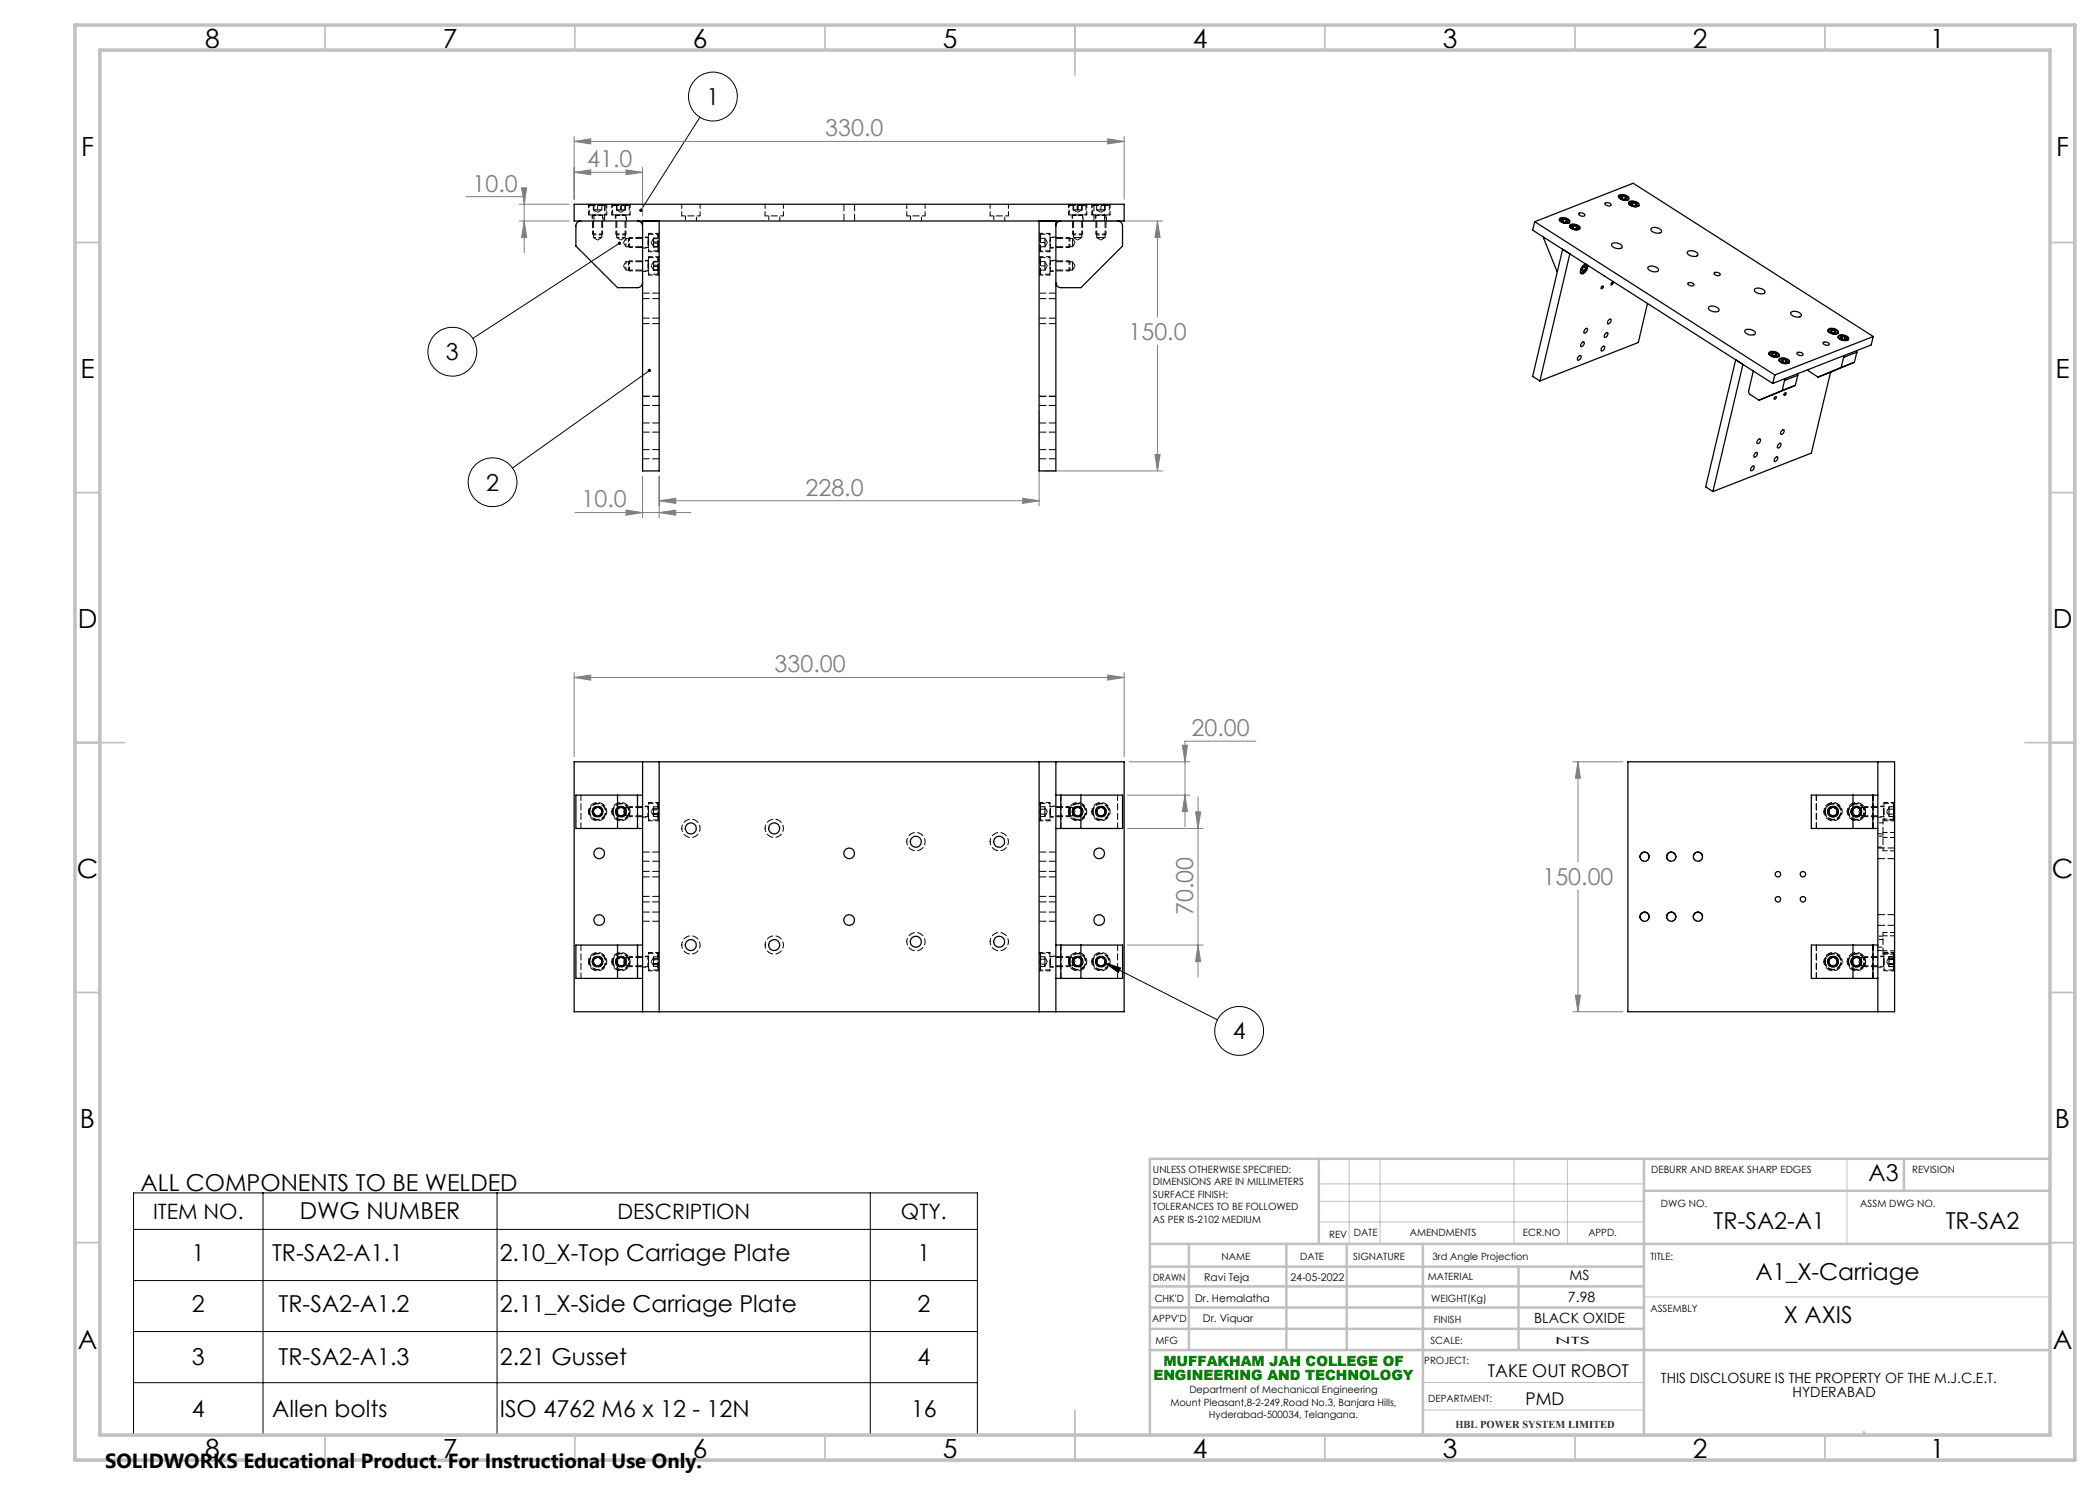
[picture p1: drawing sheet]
<svg xmlns="http://www.w3.org/2000/svg" width="420mm" height="297mm" viewBox="0 0 420 297" stroke-linecap="round" stroke-linejoin="round" font-family="sans-serif">
<defs><g id="words">
<g font-size="5.3">
<text x="41" y="9.5">8</text>
<text x="88.5" y="9.5">7</text>
<text x="138.5" y="9.5">6</text>
<text x="188.5" y="9.5">5</text>
<text x="238.5" y="9.5">4</text>
<text x="288.5" y="9.5">3</text>
<text x="338.5" y="9.5">2</text>
<text x="386" y="9.5">1</text>
<text x="16.2" y="31.3">F</text>
<text x="411.2" y="31.3">F</text>
<text x="16.1" y="75.5">E</text>
<text x="411.1" y="75.5">E</text>
<text x="15.5" y="125.5">D</text>
<text x="410.5" y="125.5">D</text>
<text x="15.4" y="175.5">C</text>
<text x="410.4" y="175.5">C</text>
<text x="16" y="225.5">B</text>
<text x="411" y="225.5">B</text>
<text x="15.5" y="269.8">A</text>
<text x="410.5" y="269.8">A</text>
<text x="41" y="291.5">8</text>
<text x="88.5" y="291.5">7</text>
<text x="138.5" y="291.5">6</text>
<text x="188.5" y="291.5">5</text>
<text x="238.5" y="291.5">4</text>
<text x="288.5" y="291.5">3</text>
<text x="338.5" y="291.5">2</text>
<text x="386" y="291.5">1</text>
</g>
<g font-size="4.7">
<text x="141.3" y="21">1</text>
<text x="89.2" y="72">3</text>
<text x="97.2" y="98.1">2</text>
<text x="246.6" y="207.9">4</text>
<text x="28.1" y="238.1">ALL COMPONENTS TO BE WELDED</text>
<text x="373.7" y="236.2">A3</text>
<text x="60" y="243.9">DWG NUMBER</text>
<text x="342.7" y="245.9">TR-SA2-A1</text>
<text x="389.1" y="245.9">TR-SA2</text>
<text x="38.4" y="252.2">1</text>
<text x="54.4" y="252.2">TR-SA2-A1.1</text>
<text x="99.9" y="252.2">2.10_X-Top Carriage Plate</text>
<text x="183.5" y="252.2">1</text>
<text x="351.1" y="256">A1_X-Carriage</text>
<text x="38.4" y="262.4">2</text>
<text x="55.7" y="262.4">TR-SA2-A1.2</text>
<text x="99.9" y="262.4">2.11_X-Side Carriage Plate</text>
<text x="183.5" y="262.4">2</text>
<text x="356.7" y="264.6">X AXIS</text>
<text x="38.4" y="273.1">3</text>
<text x="55.7" y="273.1">TR-SA2-A1.3</text>
<text x="99.9" y="273.1">2.21 Gusset</text>
<text x="183.5" y="273.1">4</text>
<text x="38.4" y="283.4">4</text>
<text x="54.4" y="283.4">Allen bolts</text>
<text x="100" y="283.4">ISO 4762 M6 x 12 - 12N</text>
<text x="182.2" y="283.4">16</text>
</g>
<g font-size="4.7" fill="#808080">
<text x="165.1" y="27.2">330.0</text>
<text x="117.4" y="33.4">41.0</text>
<text x="94.5" y="38.3">10.0</text>
<text x="225.7" y="68">150.0</text>
<text x="116.3" y="101.5">10.0</text>
<text x="161.1" y="99.1">228.0</text>
<text x="154.9" y="134.5">330.00</text>
<text x="238.3" y="147.2">20.00</text>
<text x="308.5" y="176.9">150.00</text>
<text x="238.6" y="183" transform="rotate(-90 238.6 183)">70.00</text>
</g>
<g font-size="4.2">
<text x="30.6" y="243.7">ITEM NO.</text>
<text x="123.5" y="243.7">DESCRIPTION</text>
<text x="180.2" y="243.7">QTY.</text>
</g>
<text font-size="4.1" x="21" y="293.7">SOLIDWORKS Educational Product. For Instructional Use Only.</text>
<g font-size="3.5">
<text x="297.6" y="275.3">TAKE OUT ROBOT</text>
<text x="305.1" y="281.1">PMD</text>
</g>
<g font-size="2.8">
<text x="313.9" y="256">MS</text>
<text x="313.6" y="260.4">7.98</text>
<text x="306.8" y="264.6">BLACK OXIDE</text>
<text x="332.2" y="276.6">THIS DISCLOSURE IS THE PROPERTY OF THE M.J.C.E.T.</text>
<text x="358.5" y="279.4">HYDERABAD</text>
</g>
<g font-size="2.8" fill="#008000">
<text x="230.7" y="275.9">ENGINEERING AND TECHNOLOGY</text>
<text x="232.7" y="273.1">MUFFAKHAM JAH COLLEGE OF</text>
</g>
<g font-size="2.1">
<text x="240.8" y="256.1">Ravi Teja</text>
<text x="258.1" y="256.1">24-05-2022</text>
<text x="239" y="260.4">Dr. Hemalatha</text>
<text x="240.6" y="264.3">Dr. Viquar</text>
</g>
<text font-size="2.1" fill="#800000" x="291.1" y="285.6">HBL POWER SYSTEM LIMITED</text>
<g font-size="2">
<text x="230.6" y="234.6">UNLESS OTHERWISE SPECIFIED:</text>
<text x="230.6" y="237.1">DIMENSIONS ARE IN MILLIMETERS</text>
<text x="230.6" y="239.6">SURFACE FINISH:</text>
<text x="330.2" y="234.6">DEBURR AND BREAK SHARP EDGES</text>
<text x="382.4" y="234.6">REVISION</text>
<text x="230.6" y="242.1">TOLERANCES TO BE FOLLOWED</text>
<text x="230.6" y="244.6">AS PER IS-2102 MEDIUM</text>
<text x="332.2" y="241.4">DWG NO.</text>
<text x="372.1" y="241.4">ASSM DWG NO.</text>
<text x="244.3" y="252">NAME</text>
<text x="260" y="251.9">DATE</text>
<text x="265.8" y="247.5">REV</text>
<text x="270.7" y="251.9">SIGNATURE</text>
<text x="270.7" y="247.3">DATE</text>
<text x="282" y="247.3">AMENDMENTS</text>
<text x="286.5" y="251.9">3rd Angle Projection</text>
<text x="304.6" y="247.3">ECR.NO</text>
<text x="317.7" y="247.3">APPD.</text>
<text x="330.1" y="251.9">TITLE:</text>
<text x="230.6" y="256.1">DRAWN</text>
<text x="285.6" y="255.9">MATERIAL</text>
<text x="230.9" y="260.3">CHK'D</text>
<text x="286.2" y="260.3">WEIGHT(Kg)</text>
<text x="330.1" y="262.4">ASSEMBLY</text>
<text x="230.4" y="264.4">APPV'D</text>
<text x="231.1" y="268.8">MFG</text>
<text x="286.1" y="268.7">SCALE:</text>
<text x="286.8" y="264.6">FINISH</text>
<text x="311" y="268.7">NTS</text>
<text x="284.8" y="272.9">PROJECT:</text>
<text x="234.1" y="281.1">Mount Pleasant,8-2-249,Road No.3, Banjara Hills,</text>
<text x="237.9" y="278.6">Department of Mechanical Engineering</text>
<text x="285.7" y="280.4">DEPARTMENT:</text>
<text x="241.8" y="283.6">Hyderabad-500034, Telangana.</text>
</g>
</g></defs>
<g fill="none" stroke="#000" stroke-width=".2">
<path d="M140 23.5l-11.8 18.6M123.9 48.6l-29.4 19.1M129.9 74.1l-27.4 19.5M220.9 192.5l3.2 1.1-.4 .9zM220.9 192.5l22.6 11.5M26.7 238.6h168.8v48.4h-168.8zM52.6 238.6v48.4M99.4 238.6v48.4M174.1 238.6v48.4M26.7 245.9h168.8M26.7 256.1h168.8M26.7 266.3h168.8"/>
<path d="M26.7 276.5h168.8"/>
<circle cx="142.6" cy="19.3" r="4.9"/>
<circle cx="90.5" cy="70.4" r="4.9"/>
<circle cx="98.5" cy="96.5" r="4.9"/>
<circle cx="247.8" cy="206.2" r="4.9"/>
</g>
<g fill="none" stroke="#808080" stroke-width=".2">
<path d="M93.2 39.3h11.6v11.2M104.3 37.6h1l-.5 3.2zM114.8 27.3v12.6M114.8 28.3h110M114.8 34.5h13.7M114.8 28.3l3.3-.5v1zM114.8 34.5l3.3-.5v1zM125.2 34l3.3 .5-3.3 .5zM128.5 33.5v9.7M221.5 27.8l3.3 .5-3.3 .5zM224.8 27.3v12.6M103.8 40.8h10"/>
<path d="M103.8 44.2h10M104.8 44.2l.5 3.3h-1zM208.8 44.2h23.7M231.5 44.2l.5 3.3h-1zM231.5 44.2v19.2M231.5 69v25.2M128.5 95.2v8.3M131.8 95.2v8.3M204.5 99.7l3.3 .5-3.3 .5zM207.8 82.1v19.1M208.8 94.2h23.7M231 90.9h1l-.5 3.3z"/>
<path d="M115 102.5h23.2M125.2 102l3.3 .5-3.3 .5zM131.8 102.5l3.3-.5v1zM131.8 100.2l3.3-.5v1zM131.8 100.2h76M114.8 134.5v16.8M114.8 135.5h110M114.8 135.5l3.3-.5v1zM221.5 135l3.3 .5-3.3 .5zM224.8 134.5v16.8M225.5 159h12.5M225.8 152.4h12.2"/>
<path d="M236.5 149h1l-.5 3.4zM237 159l.5 3.3h-1zM239.6 159.3v36.1M251.2 148.2h-14.2v17.2M314.6 152.4h10M315.6 152.4l.5 3.2h-1zM315.6 152.4v20M225.5 165.7h15.1M239.1 162.4h1l-.5 3.3zM315.6 178v24.3M225.5 189h15.1M239.6 189l.5 3.3h-1z"/>
<path d="M315.1 199h1l-.5 3.3zM314.6 202.3h10"/>
</g>
<path d="M263.8 236.8h65M269.8 231.8v17M276 231.8v17M302.8 231.8v17M313.5 231.8v17M369.4 231.8v17M263.8 240.3h65M263.8 244.4h65M328.8 259.4h81.2M284.6 276.5h44.2M284.6 282h44.2" fill="none" stroke="#c0c0c0" stroke-width=".2"/>
<g fill="none" stroke="#c0c0c0" stroke-width=".35">
<path d="M65 5v5M115 5v5M165 5v5M215 5v10M265 5v5M315 5v5M365 5v5M15 48.5h5M410 48.5h5M15 98.5h5M410 98.5h5M15 148.5h10"/>
<path d="M405 148.5h10M15 198.5h5M410 198.5h5M15 248.5h5M410 248.5h5M65 287v5M115 287v5M165 287v5M215 282v10M265 287v5M315 287v5M365 287v5"/>
</g>
<g fill="none" stroke="#c0c0c0" stroke-width=".5">
<path d="M263.8 231.8v17M328.8 231.8v55.2M328.8 238.2h81.2M380.8 231.8v6.4M410 231.8h-180v55.2M230 248.8h180M230 257.3h98.8M230 253.3h98.8M237.8 248.8v21.2M257.3 248.8v21.2M269.3 248.8v21.2M284.6 248.8v38.2"/>
<path d="M303.7 253.3v16.7M230 265.8h98.8M230 261.5h98.8M230 270h180M372.8 286.5l.2 .5"/>
</g>
<path d="M15 5h400v287h-400zM20 10h390v277h-390z" fill="none" stroke="#c0c0c0" stroke-width=".7"/>
<path d="M220.9 192.5l3.2 1.1-.4 .9zM127.9 41.8l-.1 .4 .2 .2 .2-.3-.2 .3a.35 .35 0 0 0 .5-.1 .35 .35 0 0 0-.1-.5 .35 .35 0 0 0-.5 0zM123.6 48.4a.35 .35 0 0 0 0 .5 .35 .35 0 0 0 .5 0 .35 .35 0 0 0 .1-.4l-.3 .1 .3-.1-.3-.2zM129.7 73.8a.34 .34 0 0 0-.1 .5 .34 .34 0 0 0 .4 .1 .34 .34 0 0 0 .1-.5l-.2 .2 .2-.3z" fill="#000"/>
<g fill="#808080">
<path d="M236.5 149h1l-.5 3.4zM237 159l.5 3.3h-1zM114.8 135.5l3.3-.5v1zM221.5 135l3.3 .5-3.3 .5zM221.5 27.8l3.3 .5-3.3 .5zM114.8 28.3l3.3-.5v1zM104.3 37.6h1l-.5 3.2zM104.8 44.2l.5 3.3h-1zM131.8 102.5l3.3-.5v1zM125.2 102l3.3 .5-3.3 .5zM231.5 44.2l.5 3.3h-1zM231 90.9h1l-.5 3.3zM114.8 34.5l3.3-.5v1zM125.2 34l3.3 .5-3.3 .5zM131.8 100.2l3.3-.5v1zM204.5 99.7l3.3 .5-3.3 .5zM315.6 152.4l.5 3.2h-1zM315.1 199h1l-.5 3.3z"/>
<path d="M239.1 162.4h1l-.5 3.3zM239.6 189l.5 3.3h-1z"/>
</g>
<g fill="none" stroke="#000" stroke-width=".25">
<path d="M323.7 39.5v-.1v.1M323.8 39a1.6 1.6 0 0 1 2 .6 1.32 1.32 0 0 1-2.1-.1zM323.9 39.2a1.46 1.46 0 0 1 1.7 .4 .95 .95 0 0 1-1.4 .3l-.4-.5zM324.6 39.2l.5 .2M324.6 39.2l-.4 .2 .1 .3 .6 .2 .4-.2-.2-.3M324.6 39.2l-.2 .5M325.1 39.4l-.1 .4M325.6 39.9l.1-.1-.1 .2M114.8 40.8h110v3.4h-110zM116.2 44.2a.96 .96 0 0 0-1 1v4l8.3 8.3h4a1.02 1.02 0 0 0 1-1M127.5 44.2a1.02 1.02 0 0 1 1 1M128.5 44.2v50h3.3v-50"/>
<path d="M207.8 44.2v50h3.4v-50M212.2 44.2a.96 .96 0 0 0-1 1M223.5 44.2a.97 .97 0 0 1 1 1v4l-8.3 8.3h-4a.97 .97 0 0 1-1-1M307 44.3l-.5 1.7 48 30.7M307 44.3l48 30.7M307 44.3l19.6-7.6 48 30.6M308.8 47.4l2.7 6.9M311.9 44.1v-.1v.1M312 43.7a1.6 1.6 0 0 1 2 .6 1.32 1.32 0 0 1-2.1-.2zM312.1 43.8a1.46 1.46 0 0 1 1.7 .5 .92 .92 0 0 1-1.4 .1l-.4-.3zM312.5 49.8l1.5 1-6 25.4-1.5-.9zM312.7 43.8l.6 .2"/>
<path d="M312.7 43.8l-.4 .2 .2 .3 .6 .2 .4-.2-.2-.3M312.7 43.8l-.1 .5M313.3 44l-.1 .4M313.8 44.6l.1-.2-.1 .2M313.9 45.1a1.5 1.5 0 0 1 2.1 .4 1 1 0 0 1-1.5 .3l-.5-.3zM313.9 45.4l.1-.1v.1M314.1 45.1a1.32 1.32 0 0 1 1.7 .5 1.18 1.18 0 0 1-1.8-.3zM314.6 45.6l.6 .2M314.7 45.2l.6 .1M314.7 45.2l-.3 .1 .2 .3M314.7 45.2l-.1 .4M315.3 45.3l.2 .3-.3 .2"/>
<path d="M315.3 45.3l-.1 .5M315.8 42.7a.77 .77 0 0 1 1.1 .4 .86 .86 0 0 1-1.2-.3zM315.9 45.9v-.1l-.1 .1M316.1 54.5l.1 .1M316.2 54.6h.3M316.4 53.8l.5 .3M316.6 53.2l.7-.3a1.17 1.17 0 0 1-1 1.7l-.2-.5zM316.8 53.4l.3 .2M317.1 52.8l.2 .1a1.3 1.3 0 0 0-1 1.8 1.49 1.49 0 0 0 1.2-1.6M317.1 53.6v-.3l-.4 .1-.3 .5 .1 .4 .4-.2M317.1 53.6l-.2 .5M320.3 57.3l.2-.1a.29 .29 0 0 1 .1 .4 .29 .29 0 0 1-.4 .1z"/>
<path d="M320.8 55.1l.1 .1M321 40.6a.78 .78 0 0 1 1.2 .5 .95 .95 0 0 1-1.2-.4zM322.4 56.5l.1-.1a.33 .33 0 0 1 0 .4 .33 .33 0 0 1-.3 .1zM322.4 48.7a1.6 1.6 0 0 1 2 .6 1.17 1.17 0 0 1-1.7 .1l-.4-.3zM325.7 40.5a1.48 1.48 0 0 1 2.1 .5 1.17 1.17 0 0 1-1.8 .1l-.2-.3zM325.8 40.8v-.1v.1M325.9 40.5a1.25 1.25 0 0 1 1.8 .6 1.28 1.28 0 0 1-1.8-.4zM326.6 40.5l.5 .2M326.6 40.5l-.4 .2 .2 .3 .5 .2 .4-.2-.2-.3M326.6 40.5l-.1 .5M327.1 40.7v.4M327.7 41.2v-.1l-.1 .2"/>
<path d="M329.7 53.4a1.64 1.64 0 0 1 2 .5 1.02 1.02 0 0 1-1.5 .3l-.3-.1a.44 .44 0 0 1-.2-.7zM330.3 45.6a1.6 1.6 0 0 1 2 .6 1.17 1.17 0 0 1-1.8 .2l-.3-.5zM337.6 56.6a.89 .89 0 0 1 1.2 .4 .73 .73 0 0 1-1.2-.4zM337.6 50.3a1.41 1.41 0 0 1 2 .7 1.54 1.54 0 0 1-2.2-.5zM342.8 54.6a.92 .92 0 0 1 1.3 .3 .76 .76 0 0 1-1.3-.3zM351 57.8a1.64 1.64 0 0 1 2 .5 1.05 1.05 0 0 1-1.6 .3l-.5-.4zM315.8 71.2l.3-.1a.57 .57 0 0 1 0 .6 .57 .57 0 0 1-.6 .3l.1-.5zM316.5 68.5l.2-.1a.57 .57 0 0 1 0 .6 .57 .57 0 0 1-.6 .2v-.2zM317 65.9l.3-.2a.46 .46 0 0 1 .2 .5 .46 .46 0 0 1-.4 .4l-.3-.1zM320.5 69.4l.3-.2a.58 .58 0 0 1 0 .7 .58 .58 0 0 1-.6 .2l.1-.5zM321.3 66.5h.2a.58 .58 0 0 1-.1 .7 .58 .58 0 0 1-.5 .2v-.3zM321.7 64.1l.4-.3a.57 .57 0 0 1 0 .7 .57 .57 0 0 1-.6 .2z"/>
<path d="M329.5 60.7l-1.8 7.8-19.7 7.7M341.8 61.4a1.54 1.54 0 0 1 2 .5 1.02 1.02 0 0 1-1.5 .3l-.5-.3-.1-.3zM347.1 72l1.5 .9-6 25.4-1.5-.9zM349.1 66a1.46 1.46 0 0 1 2 .7 1.36 1.36 0 0 1-2.1-.6zM350.7 74.2l-1 4.1 .3 .5 1.8 1.2M353.8 70.6a1.37 1.37 0 0 1 2.1 .6 1.36 1.36 0 0 1-2.1-.6zM353.8 70.8v-.1v.2M354 70.6a1.22 1.22 0 0 1 1.7 .6 1.13 1.13 0 0 1-1.8-.5zM354.6 70.6l.6 .2M354.6 70.6l-.4 .2 .2 .2 .6 .2 .4-.1-.2-.3M354.6 70.6l-.1 .5M354.9 79.4l.2-.1a.27 .27 0 0 1 .1 .4 .27 .27 0 0 1-.4 .1z"/>
<path d="M355 75l-.5 1.7M355.2 70.8l-.1 .4M355.7 71.3l.1-.1-.1 .1M355.8 72.1v-.1v.2M355.9 71.7a1.6 1.6 0 0 1 2 .6 1.17 1.17 0 0 1-1.8 .1l-.3-.3zM356 71.9a1.28 1.28 0 0 1 1.8 .6 1.18 1.18 0 0 1-1.9-.5zM356.4 78.1l-4.6 1.9M356.7 71.9l.5 .2M356.7 71.9l-.4 .2 .1 .3 .6 .1 .4-.1-.2-.3M356.7 71.9l-.1 .5M356.9 75.8v.3M356.9 78.7l.2-.2a.27 .27 0 0 1 .1 .4 .27 .27 0 0 1-.4 .1z"/>
<path d="M356.9 76.1l-.5 2M357.2 72.1l-.1 .4M357.8 72.6v-.1l-.1 .1M358.2 62.4a1.39 1.39 0 0 1 2.1 .7 1.37 1.37 0 0 1-2.2-.6zM359.1 77.1l-2.7 1M359.1 77.1l-7.3 2.9M359.4 70.6a.77 .77 0 0 1 1.2 .4 .86 .86 0 0 1-1.2-.3zM359.5 74.8l.1 .3M359.6 75.1l-2.7 1M359.6 75.1l-.5 2M361.6 73.9l.2 .3 1.8 1.2M364.7 68.5a.78 .78 0 0 1 1.1 .4 .95 .95 0 0 1-1.2-.3z"/>
<path d="M365.6 65.9a1.37 1.37 0 0 1 2.1 .6 1.54 1.54 0 0 1-2.2-.4zM365.6 66.2v-.1l.1 .2M365.7 66.1a1.18 1.18 0 0 1 1.8 .4 1.19 1.19 0 0 1-1.8-.4zM366.1 74.4l-3.8 16.2-19.7 7.7M366.4 66l.6 .1M366.4 66l-.4 .1 .2 .4 .6 .1 .4-.1-.2-.4M366.4 66l-.1 .5M367 66.1l-.1 .5M367.6 66.7v-.1l-.1 .1M367.6 67.5l.1-.1v.2M367.7 67.1a1.54 1.54 0 0 1 2 .6 1.02 1.02 0 0 1-1.5 .2l-.6-.4zM367.8 67.2a1.28 1.28 0 0 1 1.8 .6 1.18 1.18 0 0 1-1.9-.4z"/>
<path d="M368.2 73.5l-4.6 1.9M368.5 67.3l.5 .1M368.5 67.3l-.4 .1 .2 .4 .5 .1 .4-.1-.2-.4M368.5 67.3l-.1 .5M368.7 71.2v.3M368.7 71.5l-.5 2M369 67.4l-.1 .5M369.6 68v-.1l-.1 .1M370.9 72.5l-2.7 1M370.9 72.5l-7.3 2.9M371.3 70.1l.1 .3M371.4 70.4l-2.7 1.1"/>
<path d="M371.4 70.4l-.5 2.1M374.6 67.3l-.4 1.7-19.7 7.7M374.6 67.3l-19.6 7.7M350.3 93.4l.4-.2a.56 .56 0 0 1 0 .6 .56 .56 0 0 1-.6 .3zM350.9 90.7l.4-.2a.56 .56 0 0 1 .1 .6 .56 .56 0 0 1-.6 .3zM351.7 87.9l.2-.1a.46 .46 0 0 1 .2 .5 .46 .46 0 0 1-.4 .4h-.2l-.1-.2zM355 91.6l.4-.2a.57 .57 0 0 1 0 .6 .57 .57 0 0 1-.5 .2zM355.7 88.9l.4-.3a.57 .57 0 0 1 0 .7 .57 .57 0 0 1-.6 .2zM356.3 86.2l.4-.3a.57 .57 0 0 1 0 .7 .57 .57 0 0 1-.6 .2zM114.8 152.4h110v49.9h-110zM123.5 159v6.7M127.5 159h1"/>
<path d="M127.5 159h-12.3v6.7h12.3M127.5 159v6.7M128.5 152.4v49.9M131.8 152.4v49.9M207.8 152.4v49.9M211.2 159h1M211.2 152.4v49.9M212.2 159h12.3v6.7h-12.3M212.2 159v6.7M216.2 159v6.7M325.6 152.4h53.3v49.9h-53.3zM370.6 159v6.7"/>
<path d="M374.6 159h1M374.6 159h-12.3v6.7h12.3M374.6 159v6.7M375.6 152.4v49.9M127.5 165.7h1M211.2 165.7h1M329.8 171.3a.92 .92 0 0 0-.9-.9 .92 .92 0 0 0-.9 1.1M335.2 171.3a.93 .93 0 0 0-1.1-.9 .93 .93 0 0 0-.7 1.3M338.7 171.1a.92 .92 0 0 1 1-.7 .92 .92 0 0 1 .8 .9M374.6 165.7h1M123.5 189v6.7M127.5 195.7h1"/>
<path d="M127.5 189h1M127.5 189h-12.3v6.7h12.3M127.5 189v6.7M211.2 195.7h1M211.2 189h1M212.2 189h12.3v6.7h-12.3M212.2 189v6.7M216.2 189v6.7M329.8 183.3a.92 .92 0 0 0-1-.9 .92 .92 0 0 0-.8 1.2M333.4 183.1a.91 .91 0 0 1 1-.7 .91 .91 0 0 1 .8 .9M340.5 183.3a.92 .92 0 0 0-1-.9 .92 .92 0 0 0-.8 1M370.6 189v6.7"/>
<path d="M374.6 195.7h1M374.6 189h1M374.6 189h-12.3v6.7h12.3M374.6 189v6.7"/>
<circle cx="119.8" cy="170.7" r="1.06"/>
<circle cx="138.2" cy="165.7" r="1.1"/>
<circle cx="154.8" cy="165.7" r="1.1"/>
<circle cx="169.8" cy="170.7" r="1.06"/>
<circle cx="183.2" cy="168.3" r="1.1"/>
<circle cx="199.8" cy="168.3" r="1.1"/>
<circle cx="219.8" cy="170.7" r="1.07"/>
<circle cx="328.9" cy="171.3" r=".92"/>
<circle cx="334.3" cy="171.3" r=".92"/>
<circle cx="339.6" cy="171.3" r=".92"/>
<circle cx="355.6" cy="174.9" r=".55"/>
<circle cx="355.6" cy="179.9" r=".55"/>
<circle cx="360.6" cy="174.8" r=".54"/>
<circle cx="360.6" cy="179.9" r=".54"/>
<circle cx="119.8" cy="184" r="1.06"/>
<circle cx="138.2" cy="189" r="1.1"/>
<circle cx="154.8" cy="189" r="1.1"/>
<circle cx="169.8" cy="184" r="1.06"/>
<circle cx="183.2" cy="188.3" r="1.1"/>
<circle cx="199.8" cy="188.3" r="1.1"/>
<circle cx="219.8" cy="184" r="1.07"/>
<circle cx="328.9" cy="183.4" r=".91"/>
<circle cx="334.3" cy="183.4" r=".91"/>
<circle cx="339.6" cy="183.4" r=".91"/>
</g>
<g fill="none" stroke="#000" stroke-width=".2" stroke-dasharray="1.3 .6" stroke-dashoffset=".2">
<path d="M117.9 41.1h3.3h-3.3M122.5 41.1h3.4h-3.4M131.6 53.8v-2.3v3.3v-1M131.6 49.1v-2.3v3.4v-1.1M208.1 50.2v-3.4v3.4M208.1 54.8v-3.3v3.3M213.9 41.1h3.3h-3.3M218.5 41.1h3.4h-3.4M127.5 159v6.7M223.5 159v6.7M363.3 159v6.7M374.6 159v6.7"/>
<path d="M116.2 165.7v-6.7M117.9 162.3a1.67 1.67 0 0 1 2.3-1.5 1.67 1.67 0 0 1 .4 2.8 1.67 1.67 0 0 1-2.7-.9v-.4M122.5 162.3a1.67 1.67 0 0 1 2.4-1.5 1.67 1.67 0 0 1 .3 2.8 1.67 1.67 0 0 1-2.6-.9l-.1-.4M131.6 160.8v-.1v3.3v-3.2M208.1 162.3v1.7v-3.3v1.6M212.2 165.7v-6.7M213.9 162.3a1.67 1.67 0 0 1 2.3-1.5 1.67 1.67 0 0 1 .4 2.8 1.67 1.67 0 0 1-2.7-.9v-.4M218.5 162.3a1.67 1.67 0 0 1 2.4-1.5 1.67 1.67 0 0 1 .3 2.8 1.67 1.67 0 0 1-2.6-.9l-.1-.4M329.9 171.3a.92 .92 0 0 1-.9 .9 .92 .92 0 0 1-1-.7M363.3 165.7v-6.7M364.9 162.3a1.67 1.67 0 0 1 2.4-1.5 1.67 1.67 0 0 1 .4 2.8 1.67 1.67 0 0 1-2.7-.9l-.1-.4M369.6 162.3a1.67 1.67 0 0 1 2.4-1.5 1.67 1.67 0 0 1 .3 2.8 1.67 1.67 0 0 1-2.6-.9l-.1-.4"/>
<path d="M374.6 165.7v-6.7M378.7 162.3v1.7v-3.3v1.6M116.2 195.7v-6.7M117.9 192.3a1.67 1.67 0 0 1 2.3-1.5 1.67 1.67 0 0 1 .4 2.8 1.67 1.67 0 0 1-2.7-.9v-.4M122.5 192.4a1.67 1.67 0 0 1 2.4-1.6 1.67 1.67 0 0 1 .4 2.8 1.67 1.67 0 0 1-2.7-.8l-.1-.4M127.5 189v6.7M131.6 190.8v-.1v3.3v-3.2M208.1 192.3v1.7v-3.3v1.6M212.2 195.7v-6.7M213.9 192.2a1.67 1.67 0 0 1 2.5-1.3 1.67 1.67 0 0 1 0 2.8 1.67 1.67 0 0 1-2.5-1.1v-.4M218.5 192.3a1.67 1.67 0 0 1 2.4-1.5 1.67 1.67 0 0 1 .3 2.8 1.67 1.67 0 0 1-2.6-.9l-.1-.4M223.5 189v6.7"/>
<path d="M340.5 183.3a.92 .92 0 0 1-.8 .9 .92 .92 0 0 1-1-.8M363.3 195.7v-6.7M363.3 189v6.7M364.9 192.3a1.67 1.67 0 0 1 2.4-1.5 1.67 1.67 0 0 1 .4 2.8 1.67 1.67 0 0 1-2.7-.9l-.1-.4M369.6 192.3a1.67 1.67 0 0 1 2.4-1.5 1.67 1.67 0 0 1 .3 2.8 1.67 1.67 0 0 1-2.6-.9l-.1-.4M374.6 189v6.7M374.6 195.7v-6.7M378.7 192.4v1.6v-3.3v1.7M378.7 192.3v1.7v-3.3v1.6M378.7 192.2v1.8v-3.3v1.5"/>
</g>
<g fill="none" stroke="#000" stroke-width=".2" stroke-dasharray="1.3 .6" stroke-dashoffset=".1">
<path d="M120.6 162.3a1.08 1.08 0 0 1-1.5 1 1.08 1.08 0 0 1-.3-1.8 1.08 1.08 0 0 1 1.8 .5v.3M125.3 162.3a1.08 1.08 0 0 1-1.6 1 1.08 1.08 0 0 1-.2-1.8 1.08 1.08 0 0 1 1.7 .5l.1 .3M131.7 160.9v3M216.6 162.3a1.08 1.08 0 0 1-1.5 1 1.08 1.08 0 0 1-.3-1.8 1.08 1.08 0 0 1 1.8 .5v.3M221.3 162.3a1.08 1.08 0 0 1-1.6 1 1.08 1.08 0 0 1-.2-1.8 1.08 1.08 0 0 1 1.7 .5l.1 .3M367 163.3a1.08 1.08 0 0 0 .3-1.8 1.08 1.08 0 0 0-1.7 .5 1.08 1.08 0 0 0 1.1 1.4l.3-.1M367.7 162.3a1.08 1.08 0 0 1-1.5 1 1.08 1.08 0 0 1-.3-1.8 1.08 1.08 0 0 1 1.7 .5l.1 .3M371.7 163.3a1.08 1.08 0 0 0 .3-1.8 1.08 1.08 0 0 0-1.8 .5 1.08 1.08 0 0 0 1.2 1.4l.3-.1M372.4 162.3a1.08 1.08 0 0 1-1.6 1 1.08 1.08 0 0 1-.2-1.8 1.08 1.08 0 0 1 1.7 .5l.1 .3M120.6 192.3a1.08 1.08 0 0 1-1.5 1 1.08 1.08 0 0 1-.3-1.8 1.08 1.08 0 0 1 1.8 .5v.3M125.3 192.3a1.08 1.08 0 0 1-1.5 1 1.08 1.08 0 0 1-.4-1.8 1.08 1.08 0 0 1 1.8 .5l.1 .3M131.7 190.9v3"/>
<path d="M216.6 192.4a1.08 1.08 0 0 1-1.6 .9 1.08 1.08 0 0 1-.1-1.8 1.08 1.08 0 0 1 1.7 .6v.3M221.3 192.3a1.08 1.08 0 0 1-1.6 1 1.08 1.08 0 0 1-.2-1.8 1.08 1.08 0 0 1 1.7 .5l.1 .3M367 193.3a1.08 1.08 0 0 0 .3-1.8 1.08 1.08 0 0 0-1.7 .5 1.08 1.08 0 0 0 1.1 1.4l.3-.1M367.7 192.3a1.08 1.08 0 0 1-1.5 1 1.08 1.08 0 0 1-.3-1.8 1.08 1.08 0 0 1 1.7 .5l.1 .3M371.7 193.3a1.08 1.08 0 0 0 .3-1.8 1.08 1.08 0 0 0-1.8 .5 1.08 1.08 0 0 0 1.2 1.4l.3-.1M372.4 192.3a1.08 1.08 0 0 1-1.6 1 1.08 1.08 0 0 1-.2-1.8 1.08 1.08 0 0 1 1.7 .5l.1 .3"/>
</g>
<g fill="none" stroke="#000" stroke-width=".2" stroke-dasharray="1.3 .6">
<path d="M118 41h3.1M118 41l-.1 .1M118.4 43l.1 .1M118.5 46.8l.2 .2M119.1 42h-.4M119.5 42h.4M119.5 42h-.4M119.9 42h.5M120.3 47l.2-.2M120.5 43.1l.1-.1M121.2 41.1l-.1-.1M122.6 41h3.2"/>
<path d="M122.6 41l-.1 .1M123.1 43l.1 .1M123.2 46.8l.2 .2M123.3 42h.1M123.8 42h-.5M124.2 42h-.4M124.2 42h.4M124.6 42h.4M125 47l.2-.2M125 42h.1M125.2 43.1l.1-.1M125.7 53.5v.5"/>
<path d="M125.7 48.8v.5M125.7 54l.2 .2M125.7 49.3l.2 .2M125.9 41.1l-.1-.1M125.9 53.6v.6M125.9 48.9v.6M125.9 52.2l-.2 .2M125.9 47.5l-.2 .2M129.6 54.2l.1 .1M129.6 49.5l.1 .1M129.7 52.1l-.1 .1M129.7 47.4l-.1 .1"/>
<path d="M130.7 53v-.3M130.7 53v.5M130.7 53.5v.5M130.7 52.7v-.4M130.7 54h.1M130.7 54.1v-.1M130.7 48.4v-.4M130.7 48.4v.4M130.7 48.8v.5M130.7 48v-.4M130.7 49.4v-.1M130.7 49.4h.1"/>
<path d="M131.6 54.8l.1-.1M131.6 50.2l.1-.1M131.7 51.6l-.1-.1M131.7 46.9l-.1-.1M208 50.1v-3.2M208 54.7v-3.1M208 50.1l.1 .1M208 54.7l.1 .1M208.1 46.8l-.1 .1M208.1 51.5l-.1 .1M209 48.5v-.4M209 48.5v.4"/>
<path d="M209 48.1v-.4M209 48.9v.5M209 53.2v.4M209 53.2v-.4M209 52.8v-.5M209 53.6v.4M210 49.6l.1-.1M210 54.3l.1-.1M210.1 47.5l-.1-.1M210.1 52.2l-.1-.1M213.8 49.5l.2-.2M213.8 54.2l.2-.2"/>
<path d="M214 41h3.1M214 41l-.1 .1M214 47.7l-.2-.2M214 52.4l-.2-.2M214.4 43l.1 .1M214.5 46.8l.2 .2M214.6 42h.1M215.1 42h-.4M215.5 42h-.4M215.5 42h.4M215.9 42h.5M216.3 47l.2-.2"/>
<path d="M216.4 42h.1M216.5 43.1l.1-.1M217.2 41.1l-.1-.1M218.6 41h3.2M218.6 41l-.1 .1M219.1 43l.1 .1M219.2 46.8l.2 .2M219.8 42h-.5M220.2 42h-.4M220.2 42h.4M220.6 42h.4M221 47l.2-.2"/>
<path d="M221.2 43.1l.1-.1M221.9 41.1l-.1-.1M118.4 162.3a1.1 1.1 0 0 1 1.6-1 1.1 1.1 0 0 1 .2 1.9 1.1 1.1 0 0 1-1.7-.5l-.1-.4M118.7 162.3v-.5M118.7 162.8v-.5M118.7 162.8l.4 .3M118.7 162.3a.82 .82 0 0 1 1.1-.7 .82 .82 0 0 1 .3 1.3 .82 .82 0 0 1-1.3-.3l-.1-.3M119.1 161.6l-.4 .2M119.1 163.1l.4 .2M119.5 161.4l.4 .2M119.5 161.4l-.4 .2M119.5 163.3l.4-.2"/>
<path d="M119.9 161.6l.5 .2M119.9 163.1l.5-.3M120.4 161.8v.5M120.4 162.3v.5M123.1 162.3a1.1 1.1 0 0 1 1.5-1 1.1 1.1 0 0 1 .3 1.9 1.1 1.1 0 0 1-1.8-.5v-.4M123.3 162.3v-.5M123.3 162.8l.5 .3M123.3 162.8v-.5M123.4 162.3a.82 .82 0 0 1 1.1-.7 .82 .82 0 0 1 .2 1.3 .82 .82 0 0 1-1.3-.3v-.3M123.8 161.6l-.5 .2M123.8 163.1l.4 .2M124.2 161.4l.4 .2"/>
<path d="M124.2 161.4l-.4 .2M124.2 163.3l.4-.2M124.6 161.6l.4 .2M124.6 163.1l.4-.3M125 161.8v.5M125 162.3v.5M125.7 161.5v.1M125.7 163.1l.2 .2M125.9 161.3v.1M125.9 161.3l-.2 .2M129.6 163.3l.1 .1M129.7 161.2l-.1 .1"/>
<path d="M130.7 162.7v-.5M130.7 162.2v-.5M130.7 162.7v.3M130.7 161.5v.2M130.7 163v.3M130.7 161.4v.1M131.6 164l.1-.1M131.7 160.8v.1M131.7 160.8l-.1-.1M208 163.9l.1 .1M208.1 160.7l-.1 .1M209 161.6v.2"/>
<path d="M209 162.3v-.5M209 162.8v-.5M209 162.8v.3M209 163.1v.2M209 161.4v.2M210 163.4l.1-.1M210.1 161.3l-.1-.1M213.8 163.3l.2-.2M214 161.5l-.2-.2M214.4 162.3a1.1 1.1 0 0 1 1.6-1 1.1 1.1 0 0 1 .2 1.9 1.1 1.1 0 0 1-1.7-.5l-.1-.4M214.7 162.3v-.5M214.7 162.8l.4 .3"/>
<path d="M214.7 162.8v-.5M214.7 162.3a.82 .82 0 0 1 1.1-.7 .82 .82 0 0 1 .3 1.3 .82 .82 0 0 1-1.3-.3l-.1-.3M215.1 163.1l.4 .2M215.1 161.6l-.4 .2M215.5 161.4l.4 .2M215.5 161.4l-.4 .2M215.5 163.3l.4-.2M215.9 161.6l.5 .2M215.9 163.1l.5-.3M216.4 161.8v.5M216.4 162.3v.5M219.1 162.3a1.1 1.1 0 0 1 1.5-1 1.1 1.1 0 0 1 .3 1.9 1.1 1.1 0 0 1-1.8-.5v-.4"/>
<path d="M219.3 162.3v-.5M219.3 162.8v-.5M219.3 162.8l.5 .3M219.4 162.3a.82 .82 0 0 1 1.1-.7 .82 .82 0 0 1 .2 1.3 .82 .82 0 0 1-1.3-.3v-.3M219.8 161.6l-.5 .2M219.8 163.1l.4 .2M220.2 161.4l.4 .2M220.2 163.3l.4-.2M220.2 161.4l-.4 .2M220.6 163.1l.4-.3M220.6 161.6l.4 .2M221 162.3v.5"/>
<path d="M221 161.8v.5M340.5 171.3a.92 .92 0 0 1-1 .9 .92 .92 0 0 1-.8-1.1M365.5 162.3a1.1 1.1 0 0 1 1.6-1 1.1 1.1 0 0 1 .2 1.9 1.1 1.1 0 0 1-1.7-.5l-.1-.4M365.8 162.8l.4 .3M365.8 162.8v-.5M365.8 162.3v-.5M365.8 162.3a.82 .82 0 0 1 1.1-.7 .82 .82 0 0 1 .3 1.3 .82 .82 0 0 1-1.4-.3v-.3M366.2 163.1l.4 .2M366.2 161.6l-.4 .2M366.6 163.3l.4-.2M366.6 161.4l-.4 .2M366.6 161.4l.4 .2"/>
<path d="M367 163.1l.4-.3M367 161.6l.4 .2M367.4 161.8v.5M367.4 162.3v.5M370.2 162.3a1.1 1.1 0 0 1 1.5-1 1.1 1.1 0 0 1 .3 1.9 1.1 1.1 0 0 1-1.8-.5v-.4M370.4 162.8l.4 .3M370.4 162.8v-.5M370.4 162.3v-.5M370.5 162.3a.82 .82 0 0 1 1.1-.7 .82 .82 0 0 1 .2 1.3 .82 .82 0 0 1-1.3-.3v-.3M370.8 163.1l.5 .2M370.8 161.6l-.4 .2M371.3 163.3l.4-.2"/>
<path d="M371.3 161.4l-.5 .2M371.3 161.4l.4 .2M371.7 163.1l.4-.3M371.7 161.6l.4 .2M372.1 162.3v.5M372.1 161.8v.5M372.8 163.1l.2 .2M373 161.3l-.2 .2M376.7 163.3l.1 .1M376.8 161.2l-.1 .1M377.8 162.3v.5M377.8 163.1v-.3"/>
<path d="M377.8 161.6v.2M377.8 161.8v.5M377.8 163.3v-.2M377.8 161.4v.2M378.7 164l.1-.1M378.8 160.8v3.1M378.8 160.8l-.1-.1M118.4 192.3a1.1 1.1 0 0 1 1.6-1 1.1 1.1 0 0 1 .2 1.9 1.1 1.1 0 0 1-1.7-.5l-.1-.4M118.7 192.8l.4 .3M118.7 192.8v-.5M118.7 192.3v-.5M118.7 192.3a.82 .82 0 0 1 1.1-.7 .82 .82 0 0 1 .3 1.3 .82 .82 0 0 1-1.3-.3l-.1-.3"/>
<path d="M119.1 193.1l.4 .2M119.1 191.6l-.4 .2M119.5 191.4l.4 .2M119.5 191.4l-.4 .2M119.5 193.3l.4-.2M119.9 191.6l.5 .2M119.9 193.1l.5-.3M120.4 191.8v.5M120.4 192.3v.5M123.1 192.3a1.1 1.1 0 0 1 1.5-1 1.1 1.1 0 0 1 .3 1.9 1.1 1.1 0 0 1-1.8-.5v-.4M123.3 192.4v-.5M123.4 192.8l-.1-.4"/>
<path d="M123.4 192.8l.4 .3M123.4 192.3a.82 .82 0 0 1 1.1-.7 .82 .82 0 0 1 .3 1.3 .82 .82 0 0 1-1.4-.3v-.3M123.7 191.6l-.4 .3M123.8 193.1l.4 .2M124.2 191.4l.4 .2M124.2 191.4l-.5 .2M124.2 193.3l.4-.2M124.6 191.6l.4 .2M124.6 193.1l.4-.3M125 191.8v.5M125 192.3v.5M125.7 191.5v.1"/>
<path d="M125.7 193.1l.2 .2M125.9 191.3v.1M125.9 191.3l-.2 .2M129.6 193.3l.1 .1M129.7 191.2l-.1 .1M130.7 192.7v-.5M130.7 192.2v-.5M130.7 192.7v.3M130.7 191.5v.2M130.7 193v.3M130.7 191.4v.1M131.6 194l.1-.1"/>
<path d="M131.7 190.8v.1M131.7 190.8l-.1-.1M208 193.9l.1 .1M208.1 190.7l-.1 .1M209 191.6v.2M209 192.3v-.5M209 192.8v.3M209 192.8v-.5M209 193.1v.2M209 191.4v.2M210 193.4l.1-.1M210.1 191.3l-.1-.1"/>
<path d="M213.8 193.3l.2-.2M214 191.5l-.2-.2M214.4 192.3a1.1 1.1 0 0 1 1.6-1 1.1 1.1 0 0 1 .2 1.9 1.1 1.1 0 0 1-1.7-.5l-.1-.4M214.6 192.7l.1-.5M214.6 192.7l.4 .3M214.7 192.2v-.4M214.7 192.3a.82 .82 0 0 1 1.2-.7 .82 .82 0 0 1 .1 1.4 .82 .82 0 0 1-1.3-.5v-.2M215 193l.4 .3M215.2 191.6l-.5 .2M215.4 193.3l.5-.2M215.6 191.4l.4 .2M215.6 191.4l-.4 .2"/>
<path d="M215.9 193.1l.4-.2M216 191.6l.4 .3M216.4 192.4l-.1 .5M216.4 191.9v.5M219.1 192.3a1.1 1.1 0 0 1 1.5-1 1.1 1.1 0 0 1 .3 1.9 1.1 1.1 0 0 1-1.8-.5v-.4M219.3 192.8l.5 .3M219.3 192.8v-.5M219.3 192.3v-.5M219.4 192.3a.82 .82 0 0 1 1.1-.7 .82 .82 0 0 1 .2 1.3 .82 .82 0 0 1-1.3-.3v-.3M219.8 193.1l.4 .2M219.8 191.6l-.5 .2M220.2 193.3l.4-.2"/>
<path d="M220.2 191.4l.4 .2M220.2 191.4l-.4 .2M220.6 191.6l.4 .2M220.6 193.1l.4-.3M221 191.8v.5M221 192.3v.5M335.2 183.3a.92 .92 0 0 1-1 .9 .92 .92 0 0 1-.8-1.1M365.5 192.3a1.1 1.1 0 0 1 1.6-1 1.1 1.1 0 0 1 .2 1.9 1.1 1.1 0 0 1-1.7-.5l-.1-.4M365.8 192.8l.4 .3M365.8 192.8v-.5M365.8 192.3v-.5M365.8 192.3a.82 .82 0 0 1 1.1-.7 .82 .82 0 0 1 .3 1.3 .82 .82 0 0 1-1.4-.3v-.3"/>
<path d="M366.2 193.1l.4 .2M366.2 191.6l-.4 .2M366.6 193.3l.4-.2M366.6 191.4l.4 .2M366.6 191.4l-.4 .2M367 191.6l.4 .2M367 193.1l.4-.3M367.4 191.8v.5M367.4 192.3v.5M370.2 192.3a1.1 1.1 0 0 1 1.5-1 1.1 1.1 0 0 1 .3 1.9 1.1 1.1 0 0 1-1.8-.5v-.4M370.4 192.8l.4 .3M370.4 192.8v-.5"/>
<path d="M370.4 192.3v-.5M370.5 192.3a.82 .82 0 0 1 1.1-.7 .82 .82 0 0 1 .2 1.3 .82 .82 0 0 1-1.3-.3v-.3M370.8 193.1l.5 .2M370.8 191.6l-.4 .2M371.3 191.4l.4 .2M371.3 191.4l-.5 .2M371.3 193.3l.4-.2M371.7 191.6l.4 .2M371.7 193.1l.4-.3M372.1 192.3v.5M372.1 191.8v.5M372.8 193.1l.2 .2"/>
<path d="M373 191.3l-.2 .2M376.7 193.3l.1 .1M376.8 191.2l-.1 .1M377.8 192.3v.5M377.8 191.8v.5M377.8 191.6v.2M377.8 193.1v-.3M377.8 191.4v.2M377.8 193.3v-.2M378.7 194l.1-.1M378.8 190.8v3.1M378.8 190.8l-.1-.1"/>
</g>
<g fill="none" stroke="#000" stroke-width=".2" stroke-dasharray="1.3 .6" stroke-dashoffset=".5">
<path d="M117.7 40.8v2.2M118.7 42v-1M118.7 42l.8 .5M118.7 47.5l.8 .5M119.5 42v-1M119.5 42.5l.9-.5M119.5 48l.9-.5M120.4 42v-1M120.5 43.1h-2h2M121.4 43v-2.2M122.4 40.8v2.2M123.3 42v-1"/>
<path d="M123.3 42l.9 .5M123.4 42v-1M123.4 47.5l.8 .5M124.2 42v-1M124.2 42.5l.8-.5M124.2 48l.8-.5M124.7 48.5l.5 .8M124.7 53.2l.5 .8M125 42v-1M125.2 43.1h-2h2M125.2 47.7l-.5 .8M125.2 52.3l-.5 .9"/>
<path d="M126 43v-2.2M129.6 52.8v1.4v-2v.6M129.6 48.1v1.4v-2v.6M129.7 55h2.2M129.7 50.3h2.2M130.2 53.2l.5 .8M130.2 48.5l.5 .9M130.7 53h1M130.7 54h1M130.7 52.4h1M130.7 52.3h1M130.7 53.3h1"/>
<path d="M130.7 54.1h1M130.7 48.4h1M130.7 49.3h1M130.7 47.7h1M130.7 47.6h1M130.7 48.6h1M130.7 49.4h1M130.7 52.3l-.5 .9M130.7 47.7l-.5 .8M131.7 53.8v.9M131.7 51.6v2.2M131.7 49.1v1"/>
<path d="M131.7 46.9v2.2M131.9 51.3h-2.2M131.9 46.7h-2.2M137.1 43.2v1M139.3 44.2v-1M153.8 43.2v1M156 44.2v-1M182.1 43.2v1M184.3 44.2v-1M198.8 43.2v1M201 44.2v-1M207.9 50.3h2.1"/>
<path d="M207.9 55h2.1M209 48.5h-1M209 47.7h-1M209 49.4h-1M209 53.2h-1M209 52.3h-1M209 54h-1M209 49.4l.5-.9M209 54l.5-.8M209.5 48.5l-.5-.8M209.5 53.2l-.5-.9M210 46.7h-2.1"/>
<path d="M210 51.3h-2.1M210.1 47.5v2v-2M210.1 52.2v2v-2M213.7 40.8v2.2M214.5 49.3l.5-.8M214.5 54l.5-.8M214.6 42v-1M214.7 42v-1M214.7 42l.8 .5M214.7 47.5l.8 .5M215 48.5l-.5-.8M215 53.2l-.5-.9"/>
<path d="M215.4 42v-1M215.5 42v-1M215.5 42.5l.9-.5M215.5 48l.9-.5M215.6 42v-1M216.3 42v-1M216.4 42v-1M216.5 43.1h-2h2M217.4 43v-2.2M218.4 40.8v2.2M219.3 42v-1M219.3 42l.9 .5"/>
<path d="M219.4 47.5l.8 .5M220.2 42v-1M220.2 42.5l.8-.5M220.2 48l.8-.5M221 42v-1M221.2 43.1h-2h2M222 43v-2.2M118 162.3a1.57 1.57 0 0 1 2.2-1.4 1.57 1.57 0 0 1 .3 2.6 1.57 1.57 0 0 1-2.5-.8v-.4M122.6 162.3a1.57 1.57 0 0 1 2.3-1.4 1.57 1.57 0 0 1 .3 2.6 1.57 1.57 0 0 1-2.5-.8l-.1-.4M124.7 162.3l.5 .9M125.2 161.5l-.5 .8M129.6 163.3v-2v2"/>
<path d="M129.7 164.2h2.2M130.2 162.3l.5 .9M130.7 162.7h1M130.7 161.7h1M130.7 162.9h1M130.7 163.3h1M130.7 162h1M130.7 161.4h1M130.7 161.5l-.5 .8M131.9 160.5h-2.2M207.9 164.2h2.1M209 161.8h-1"/>
<path d="M209 162.8h-1M209 161.4h-1M209 163.3h-1M209 163.2l.5-.9M209.5 162.3l-.5-.8M210 160.5h-2.1M210.1 162.3v-1v2v-1M213.8 162.3v-1M213.8 163.3v-1M214 162.3a1.57 1.57 0 0 1 2.2-1.4 1.57 1.57 0 0 1 .3 2.6 1.57 1.57 0 0 1-2.5-.8v-.4M214.5 163.2l.5-.9M215 162.3l-.5-.8"/>
<path d="M218.6 162.3a1.57 1.57 0 0 1 2.3-1.4 1.57 1.57 0 0 1 .3 2.6 1.57 1.57 0 0 1-2.5-.8l-.1-.4M365 162.3a1.57 1.57 0 0 1 2.3-1.4 1.57 1.57 0 0 1 .3 2.6 1.57 1.57 0 0 1-2.5-.8l-.1-.4M365.7 162.7l.8 .6M365.7 162.7l.1-1M366 160.9a1.57 1.57 0 0 0-.4 2.6 1.57 1.57 0 0 0 2.5-.7 1.57 1.57 0 0 0-1.7-2l-.4 .1M366.5 163.3l.9-.4M366.7 161.4l.8 .6M366.7 161.4l-.9 .3M367.5 162l-.1 .9M369.7 162.3a1.57 1.57 0 0 1 2.2-1.4 1.57 1.57 0 0 1 .4 2.6 1.57 1.57 0 0 1-2.6-.8v-.4M370.4 162.7l.7 .6M370.4 162.7l.1-1"/>
<path d="M370.7 160.9a1.57 1.57 0 0 0-.5 2.6 1.57 1.57 0 0 0 2.6-.7 1.57 1.57 0 0 0-1.8-2l-.3 .1M371.1 163.3l.9-.4M371.4 161.4l.8 .6M371.4 161.4l-.9 .3M371.8 162.3l.5 .9M372.2 162l-.2 .9M372.3 161.5l-.5 .8M375.6 169.4h1M375.6 166.8h1M376.6 167.2h-1M376.6 164.6h-1M376.7 162.3v-1v2v-1"/>
<path d="M376.8 164.2h2.1M377.3 162.3l.5 .9M377.8 162.8h1M377.8 161.8h1M377.8 163.3h1M377.8 161.4h1M377.8 161.5l-.5 .8M378.9 160.5h-2.1M118 192.3a1.57 1.57 0 0 1 2.2-1.4 1.57 1.57 0 0 1 .3 2.6 1.57 1.57 0 0 1-2.5-.8v-.4M122.6 192.4a1.57 1.57 0 0 1 2.2-1.5 1.57 1.57 0 0 1 .4 2.6 1.57 1.57 0 0 1-2.5-.8l-.1-.3M124.7 192.3l.5 .9M125.2 191.5l-.5 .8"/>
<path d="M129.6 193.3v-2v2M129.7 194.2h2.2M130.2 192.3l.5 .9M130.7 192.7h1M130.7 191.7h1M130.7 192.9h1M130.7 193.3h1M130.7 192h1M130.7 191.4h1M130.7 191.5l-.5 .8M131.9 190.5h-2.2M207.9 194.2h2.1"/>
<path d="M209 192.8h-1M209 191.8h-1M209 193.3h-1M209 191.4h-1M209 193.2l.5-.9M209.5 192.3l-.5-.8M210 190.5h-2.1M210.1 192.3v-1v2v-1M213.8 192.3v-1M213.8 193.3v-1M214 192.2a1.57 1.57 0 0 1 2.3-1.2 1.57 1.57 0 0 1 .1 2.6 1.57 1.57 0 0 1-2.4-1v-.4M214.5 193.2l.5-.9"/>
<path d="M215 192.3l-.5-.8M218.6 192.3a1.57 1.57 0 0 1 2.3-1.4 1.57 1.57 0 0 1 .3 2.6 1.57 1.57 0 0 1-2.5-.8l-.1-.4M365 192.3a1.57 1.57 0 0 1 2.3-1.4 1.57 1.57 0 0 1 .3 2.6 1.57 1.57 0 0 1-2.5-.8l-.1-.4M365.7 192.7l.8 .6M365.7 192.7l.1-1M366 190.9a1.57 1.57 0 0 0-.4 2.6 1.57 1.57 0 0 0 2.5-.7 1.57 1.57 0 0 0-1.7-2l-.4 .1M366.5 193.3l.9-.4M366.7 191.4l.8 .6M366.7 191.4l-.9 .3M367.5 192l-.1 .9M369.7 192.3a1.57 1.57 0 0 1 2.2-1.4 1.57 1.57 0 0 1 .4 2.6 1.57 1.57 0 0 1-2.6-.8v-.4M370.4 192.7l.7 .6"/>
<path d="M370.4 192.7l.1-1M370.7 190.9a1.57 1.57 0 0 0-.5 2.6 1.57 1.57 0 0 0 2.6-.7 1.57 1.57 0 0 0-1.8-2l-.3 .1M371.1 193.3l.9-.4M371.4 191.4l.8 .6M371.4 191.4l-.9 .3M371.8 192.3l.5 .9M372.2 192l-.2 .9M372.3 191.5l-.5 .8M375.6 189.4h1M375.6 190.1h1M376.6 187.2h-1M376.6 187.9h-1"/>
<path d="M376.7 192.3v-1v2v-1M376.7 192.4v-1.1v2v-.9M376.8 194.2h2.1M377.3 192.3l.5 .9M377.8 192.8h1M377.8 191.8h1M377.8 193.3h1M377.8 191.9h1M377.8 191.4h1M377.8 192.9h1M377.8 192.7h1M377.8 191.5l-.5 .8"/>
<path d="M378.9 190.5h-2.1"/>
</g>
<g fill="none" stroke="#000" stroke-width=".2" stroke-dasharray="1.3 .6" stroke-dashoffset="1">
<path d="M117.9 41.1v1.9M121.2 43v-1.9M122.5 41.1v1.9M125.9 43v-1.9M129.7 54.8h1.9M129.7 50.2h1.9M131.6 51.5h-1.9M131.6 46.8h-1.9M208.1 50.2h1.9M208.1 54.8h1.9M210 46.8h-1.9M210 51.5h-1.9"/>
<path d="M213.9 41.1v1.9M217.2 43v-1.9M218.5 41.1v1.9M221.9 43v-1.9M125.9 161.4v1.9M129.7 164h1.9M131.6 160.7h-1.9M208.1 164h1.9M210 160.7h-1.9M376.8 164h1.9M378.7 160.7h-1.9M125.9 191.4v1.9"/>
<path d="M129.7 194h1.9M131.6 190.7h-1.9M208.1 194h1.9M210 190.7h-1.9M376.8 194h1.9M378.7 190.7h-1.9"/>
</g>
<g fill="none" stroke="#000" stroke-width=".2" stroke-dasharray="1.3 .6" stroke-dashoffset=".8">
<path d="M118.7 47.5h1.7M118.7 47h1.6M123.4 47.5h1.6M123.4 47h1.6M125.2 47.7v1.6M125.2 52.3v1.7M214 49.3v-1.6M214 54v-1.6M214.7 47h1.6M219.4 47h1.6M125.2 161.5v1.7M125.7 161.6v1.5"/>
<path d="M208 162.3v-1.5M208 163.9v-1.6M214.5 163.2v-1.7M372.3 161.5v1.7M372.8 161.5v1.6M125.2 191.5v1.7M125.7 191.6v1.5M208 192.3v-1.5M208 193.9v-1.6M214.5 193.2v-1.7M372.3 191.5v1.7M372.8 191.5v1.6"/>
</g>
<g fill="none" stroke="#000" stroke-width=".2" stroke-dasharray="1.3 .6" stroke-dashoffset=".4">
<path d="M136.4 40.8v2.4M140 43.2v-2.4M153 40.8v2.4M156.7 43.2v-2.4M181.4 40.8v2.4M185 43.2v-2.4M198 40.8v2.4M201.7 43.2v-2.4M214.5 48.5v-.8M214.5 49.3v-.8M214.5 53.2v-.9M214.5 54v-.8"/>
<path d="M214.7 47.5h.8M215.5 47.5h.9M219.4 47.5h.8M220.2 47.5h.8M118.5 162.3a1 1 0 0 1 1.4-.9 1 1 0 0 1 .3 1.7 1 1 0 0 1-1.6-.5l-.1-.3M118.7 162.3l.1-.4 .3-.3M119.1 163.1l-.3-.3-.1-.5M119.1 161.6l.4-.1 .4 .1M119.9 163.1l-.4 .1-.4-.1M119.9 161.6l.4 .3 .1 .4M120.4 162.3l-.1 .5-.4 .3M123.2 162.3a1 1 0 0 1 1.4-.9 1 1 0 0 1 .3 1.7 1 1 0 0 1-1.7-.5v-.3"/>
<path d="M123.3 162.3l.2-.4 .3-.3M123.8 161.6l.4-.1 .4 .1M123.8 163.1l-.3-.3-.2-.5M124.6 161.6l.3 .3 .1 .4M124.6 163.1l-.4 .1-.4-.1M125 162.3l-.1 .5-.3 .3M214 162.3v-.8M214 163.1v-.8M214.5 162.3a1 1 0 0 1 1.4-.9 1 1 0 0 1 .3 1.7 1 1 0 0 1-1.6-.5l-.1-.3M214.7 162.3l.1-.4 .3-.3M215.1 161.6l.4-.1 .4 .1M215.1 163.1l-.3-.3-.1-.5"/>
<path d="M215.9 161.6l.4 .3 .1 .4M215.9 163.1l-.4 .1-.4-.1M216.4 162.3l-.1 .5-.4 .3M219.2 162.3a1 1 0 0 1 1.4-.9 1 1 0 0 1 .3 1.7 1 1 0 0 1-1.7-.5v-.3M219.3 162.3l.2-.4 .3-.3M219.8 161.6l.4-.1 .4 .1M219.8 163.1l-.3-.3-.2-.5M220.6 161.6l.3 .3 .1 .4M220.6 163.1l-.4 .1-.4-.1M221 162.3l-.1 .5-.3 .3M365.6 162.3a1 1 0 0 1 1.4-.9 1 1 0 0 1 .3 1.7 1 1 0 0 1-1.6-.5l-.1-.3M365.8 162.3l.1-.4 .3-.3"/>
<path d="M366.2 163.1l-.3-.3-.1-.5M366.2 161.6l.4-.1 .4 .1M367 163.1l-.4 .1-.4-.1M367 161.6l.3 .3 .1 .4M367.4 162.3l-.1 .5-.3 .3M370.3 162.3a1 1 0 0 1 1.4-.9 1 1 0 0 1 .2 1.7 1 1 0 0 1-1.6-.5v-.3M370.4 162.3l.1-.4 .3-.3M370.8 161.6l.5-.1 .4 .1M370.8 163.1l-.3-.3-.1-.5M371.7 161.6l.3 .3 .1 .4M371.7 163.1l-.4 .1-.5-.1M372.1 162.3l-.1 .5-.3 .3"/>
<path d="M376.6 170.2h2.3M376.6 167.5h2.3M378.9 166.5h-2.3M378.9 163.8h-2.3M118.5 192.3a1 1 0 0 1 1.4-.9 1 1 0 0 1 .3 1.7 1 1 0 0 1-1.6-.5l-.1-.3M118.7 192.3l.1-.4 .3-.3M119.1 191.6l.4-.1 .4 .1M119.1 193.1l-.3-.3-.1-.5M119.9 191.6l.4 .3 .1 .4M119.9 193.1l-.4 .1-.4-.1M120.4 192.3l-.1 .5-.4 .3M123.2 192.4a1 1 0 0 1 1.4-1 1 1 0 0 1 .3 1.7 1 1 0 0 1-1.7-.4v-.3"/>
<path d="M123.3 192.4l.1-.5 .3-.3M123.7 191.6l.5-.1 .4 .1M123.8 193.1l-.3-.3-.2-.4M124.6 191.6l.3 .3 .1 .4M124.6 193.1l-.4 .1-.4-.1M125 192.3l-.1 .4-.3 .4M214 192.3v-.8M214 193.1v-.8M214.5 192.2a1 1 0 0 1 1.5-.7 1 1 0 0 1 .1 1.6 1 1 0 0 1-1.6-.6v-.3M214.7 192.2l.1-.4 .4-.2M215 193l-.3-.3v-.5M215.2 191.6l.4-.1 .4 .1"/>
<path d="M215.9 193.1l-.5 .1-.4-.2M216 191.6l.3 .4 .1 .4M216.4 192.4l-.2 .4-.3 .3M219.2 192.3a1 1 0 0 1 1.4-.9 1 1 0 0 1 .3 1.7 1 1 0 0 1-1.7-.5v-.3M219.3 192.3l.2-.4 .3-.3M219.8 191.6l.4-.1 .4 .1M219.8 193.1l-.3-.3-.2-.5M220.6 193.1l-.4 .1-.4-.1M220.6 191.6l.3 .3 .1 .4M221 192.3l-.1 .5-.3 .3M365.6 192.3a1 1 0 0 1 1.4-.9 1 1 0 0 1 .3 1.7 1 1 0 0 1-1.6-.5l-.1-.3M365.8 192.3l.1-.4 .3-.3"/>
<path d="M366.2 191.6l.4-.1 .4 .1M366.2 193.1l-.3-.3-.1-.5M367 193.1l-.4 .1-.4-.1M367 191.6l.3 .3 .1 .4M367.4 192.3l-.1 .5-.3 .3M370.3 192.3a1 1 0 0 1 1.4-.9 1 1 0 0 1 .2 1.7 1 1 0 0 1-1.6-.5v-.3M370.4 192.3l.1-.4 .3-.3M370.8 191.6l.5-.1 .4 .1M370.8 193.1l-.3-.3-.1-.5M371.7 193.1l-.4 .1-.5-.1M371.7 191.6l.3 .3 .1 .4M372.1 192.3l-.1 .5-.3 .3"/>
<path d="M376.6 190.2h2.3M376.6 190.8h2.3M378.9 186.5h-2.3M378.9 187.2h-2.3"/>
</g>
<g fill="none" stroke="#000" stroke-width=".2" stroke-dasharray="1.3 .6" stroke-dashoffset="-.1">
<path d="M118.7 44.2v3.3M118.8 40.8v3.4M120.4 47.5v-3.3M120.9 44.2v-3.4M123.4 44.2v3.3M125 47.5v-3.3M125.2 49.3h3.3M125.2 54h3.3M128.5 47.7h-3.3M128.5 52.3h-3.3M128.5 59.7h3.4M131.9 58.6h-3.4"/>
<path d="M168.8 40.8v3.4M170.9 44.2v-3.4M207.9 59.7h3.3M211.2 49.3h3.3M211.2 54h3.3M211.2 58.6h-3.3M214.5 47.7h-3.3M214.5 52.3h-3.3M214.7 44.2v3.3M216.4 47.5v-3.3M218.8 40.8v3.4M219.4 44.2v3.3"/>
<path d="M220.9 44.2v-3.4M221 47.5v-3.3M128.5 64.7h3.4M131.9 79.3h-3.4M131.9 63.6h-3.4M207.9 64.7h3.3M211.2 79.3h-3.3M211.2 63.6h-3.3M128.5 91.8h3.4M128.5 81.1h3.4M128.5 86.4h3.4M131.9 89.9h-3.4"/>
<path d="M131.9 84.6h-3.4M207.9 86.4h3.3M207.9 81.1h3.3M207.9 91.8h3.3M211.2 84.6h-3.3M211.2 89.9h-3.3M119.5 163.2a.83 .83 0 0 1-.7-1.2 .83 .83 0 0 1 1.3-.2 .83 .83 0 0 1-.3 1.3l-.3 .1M124.2 163.2a.83 .83 0 0 1-.8-1.2 .83 .83 0 0 1 1.4-.2 .83 .83 0 0 1-.3 1.3l-.3 .1M125.2 163.2h3.3M128.5 161.5h-3.3M128.5 172.2h3.4M128.5 175.4h3.4"/>
<path d="M131.9 170.4h-3.4M131.9 174.3h-3.4M131.9 179.3h-3.4M207.9 172.2h3.3M207.9 175.4h3.3M211.2 163.2h3.3M211.2 170.4h-3.3M211.2 179.3h-3.3M211.2 174.3h-3.3M214.5 161.5h-3.3M215.5 161.5a.83 .83 0 0 1 .8 1.2 .83 .83 0 0 1-1.4 .2 .83 .83 0 0 1 .3-1.4h.3M220.2 161.5a.83 .83 0 0 1 .7 1.2 .83 .83 0 0 1-1.3 .2 .83 .83 0 0 1 .3-1.4h.3"/>
<path d="M366.6 161.5a.83 .83 0 0 1 .8 1.2 .83 .83 0 0 1-1.4 .2 .83 .83 0 0 1 .3-1.4h.3M371.3 161.5a.83 .83 0 0 1 .7 1.2 .83 .83 0 0 1-1.3 .2 .83 .83 0 0 1 .3-1.4h.3M372.3 163.2h3.3M375.6 161.5h-3.3M375.6 171.7h3.3M378.9 169.6h-3.3M119.5 193.2a.83 .83 0 0 1-.7-1.2 .83 .83 0 0 1 1.3-.2 .83 .83 0 0 1-.3 1.3l-.3 .1M124.2 193.2a.83 .83 0 0 1-.8-1.2 .83 .83 0 0 1 1.4-.2 .83 .83 0 0 1-.3 1.3l-.3 .1M125.2 193.2h3.3M128.5 191.5h-3.3M128.5 184.2h3.4M128.5 180.4h3.4"/>
<path d="M131.9 182.4h-3.4M207.9 184.2h3.3M207.9 180.4h3.3M211.2 193.2h3.3M211.2 182.4h-3.3M214.5 191.5h-3.3M215.5 191.5a.83 .83 0 0 1 .8 1.2 .83 .83 0 0 1-1.4 .2 .83 .83 0 0 1 .3-1.4h.3M220.2 191.5a.83 .83 0 0 1 .7 1.2 .83 .83 0 0 1-1.3 .2 .83 .83 0 0 1 .3-1.4h.3M366.6 191.5a.83 .83 0 0 1 .8 1.2 .83 .83 0 0 1-1.4 .2 .83 .83 0 0 1 .3-1.4h.3M371.3 191.5a.83 .83 0 0 1 .7 1.2 .83 .83 0 0 1-1.3 .2 .83 .83 0 0 1 .3-1.4h.3M372.3 193.2h3.3M375.6 191.5h-3.3"/>
<path d="M375.6 185.1h3.3M378.9 182.9h-3.3"/>
</g>
<path d="M129.7 162.3v1.9M129.7 160.5v1.8M210 162.3v-1.8M210 164.2v-1.9M129.7 192.3v1.9M129.7 190.5v1.8M210 192.3v-1.8M210 194.2v-1.9" fill="none" stroke="#000" stroke-width=".2" stroke-dasharray="1.3 .6" stroke-dashoffset=".9"/>
<g fill="none" stroke="#000" stroke-width=".2" stroke-dasharray="1.3 .6" stroke-dashoffset=".6">
<path d="M118.4 43v1.2M118.5 46.8h2M120.6 44.2v-1.2M123.1 43v1.2M123.2 46.8h2M125.3 44.2v-1.2M125.7 52.4v1.1M125.7 47.7v1.1M128.5 54.3h1.2M128.5 49.6h1.2M129.7 52.1h-1.2M129.7 47.4h-1.2"/>
<path d="M210 49.6h1.2M210 54.3h1.2M211.2 47.4h-1.2M211.2 52.1h-1.2M213.8 49.5v-2M213.8 54.2v-2M214.4 43v1.2M214.5 46.8h2M216.6 44.2v-1.2M219.1 43v1.2M219.2 46.8h2M221.3 44.2v-1.2"/>
<path d="M117.7 162.3a1.83 1.83 0 0 1 2.6-1.6 1.83 1.83 0 0 1 .4 3.1 1.83 1.83 0 0 1-3-1.1v-.4M122.4 162.3a1.83 1.83 0 0 1 2.6-1.6 1.83 1.83 0 0 1 .3 3.1 1.83 1.83 0 0 1-2.9-1.1v-.4M128.5 163.4h1.2M129.7 161.2h-1.2M136.4 165.7a1.83 1.83 0 0 1 2.6-1.7 1.83 1.83 0 0 1 .3 3.1 1.83 1.83 0 0 1-2.9-1v-.4M153 165.7a1.83 1.83 0 0 1 2.6-1.7 1.83 1.83 0 0 1 .4 3.1 1.83 1.83 0 0 1-2.9-1l-.1-.4M181.4 168.3a1.83 1.83 0 0 1 2.6-1.6 1.83 1.83 0 0 1 .3 3.1 1.83 1.83 0 0 1-2.9-1.1v-.4M198 168.3a1.83 1.83 0 0 1 2.6-1.6 1.83 1.83 0 0 1 .4 3.1 1.83 1.83 0 0 1-2.9-1.1l-.1-.4M210 163.4h1.2M211.2 161.2h-1.2M213.7 162.3a1.83 1.83 0 0 1 2.6-1.6 1.83 1.83 0 0 1 .4 3.1 1.83 1.83 0 0 1-3-1.1v-.4M218.4 162.3a1.83 1.83 0 0 1 2.6-1.6 1.83 1.83 0 0 1 .3 3.1 1.83 1.83 0 0 1-2.9-1.1v-.4"/>
<path d="M364.8 162.3a1.83 1.83 0 0 1 2.6-1.6 1.83 1.83 0 0 1 .3 3.1 1.83 1.83 0 0 1-2.9-1.1v-.4M369.4 162.3a1.83 1.83 0 0 1 2.7-1.6 1.83 1.83 0 0 1 .3 3.1 1.83 1.83 0 0 1-2.9-1.1l-.1-.4M373 161.3v2M375.6 163.4h1.2M376.8 161.2h-1.2M117.7 192.3a1.83 1.83 0 0 1 2.6-1.6 1.83 1.83 0 0 1 .4 3.1 1.83 1.83 0 0 1-3-1.1v-.4M122.4 192.3a1.83 1.83 0 0 1 2.6-1.6 1.83 1.83 0 0 1 .3 3.1 1.83 1.83 0 0 1-2.9-1.1v-.4M128.5 193.4h1.2M129.7 191.2h-1.2M136.4 189a1.83 1.83 0 0 1 2.6-1.7 1.83 1.83 0 0 1 .3 3.1 1.83 1.83 0 0 1-2.9-1v-.4M153 189a1.83 1.83 0 0 1 2.6-1.7 1.83 1.83 0 0 1 .4 3.1 1.83 1.83 0 0 1-2.9-1l-.1-.4M181.4 188.3a1.83 1.83 0 0 1 2.6-1.6 1.83 1.83 0 0 1 .3 3.1 1.83 1.83 0 0 1-2.9-1.1v-.4"/>
<path d="M198 188.3a1.83 1.83 0 0 1 2.6-1.6 1.83 1.83 0 0 1 .4 3.1 1.83 1.83 0 0 1-2.9-1.1l-.1-.4M210 193.4h1.2M211.2 191.2h-1.2M213.7 192.3a1.83 1.83 0 0 1 2.6-1.6 1.83 1.83 0 0 1 .4 3.1 1.83 1.83 0 0 1-3-1.1v-.4M218.4 192.3a1.83 1.83 0 0 1 2.6-1.6 1.83 1.83 0 0 1 .3 3.1 1.83 1.83 0 0 1-2.9-1.1v-.4M364.8 192.3a1.83 1.83 0 0 1 2.6-1.6 1.83 1.83 0 0 1 .3 3.1 1.83 1.83 0 0 1-2.9-1.1v-.4M369.4 192.3a1.83 1.83 0 0 1 2.7-1.6 1.83 1.83 0 0 1 .3 3.1 1.83 1.83 0 0 1-2.9-1.1l-.1-.4M373 191.3v2M375.6 193.4h1.2M376.8 191.2h-1.2"/>
</g>
<g fill="none" stroke="#000" stroke-width=".2" stroke-dasharray="1.3 .6" stroke-dashoffset=".7">
<path d="M117.7 43h3.7M118.5 43.1v3.7M120.5 46.8v-3.7M122.4 43h3.6M123.2 43.1v3.7M125.2 46.8v-3.7M125.9 52.2v1.4M125.9 47.5v1.4M125.9 54.2h3.7M125.9 49.5h3.7M129.6 52.2h-3.7M129.6 47.5h-3.7"/>
<path d="M129.7 51.3v3.7M129.7 46.7v3.6M136.4 43.2h3.6M153 43.2h3.7M181.4 43.2h3.6M198 43.2h3.7M210 50.3v-3.6M210 55v-3.7M210.1 49.5h3.7M210.1 54.2h3.7M213.7 43h3.7M213.8 47.5h-3.7"/>
<path d="M213.8 52.2h-3.7M214.5 43.1v3.7M216.5 46.8v-3.7M218.4 43h3.6M219.2 43.1v3.7M221.2 46.8v-3.7M125.9 163.3h3.7M129.6 161.3h-3.7M210.1 163.3h3.7M213.8 161.3h-3.7M373 163.3h3.7M376.6 166.5v3.7"/>
<path d="M376.7 161.3h-3.7M376.8 160.5v3.7M125.9 193.3h3.7M129.6 191.3h-3.7M210.1 193.3h3.7M213.8 191.3h-3.7M373 193.3h3.7M376.6 186.5v3.7M376.7 191.3h-3.7M376.8 190.5v3.7"/>
</g>
<path d="M335.2 171.3a.92 .92 0 0 1-.8 .9 .92 .92 0 0 1-1-.6M376.6 163.8v2.7M329.9 183.3a.92 .92 0 0 1-.8 .9 .92 .92 0 0 1-1-.6M376.6 190.2v.6" fill="none" stroke="#000" stroke-width=".2" stroke-dasharray="1.3 .6" stroke-dashoffset=".3"/>
<use href="#words"/>
</svg>
